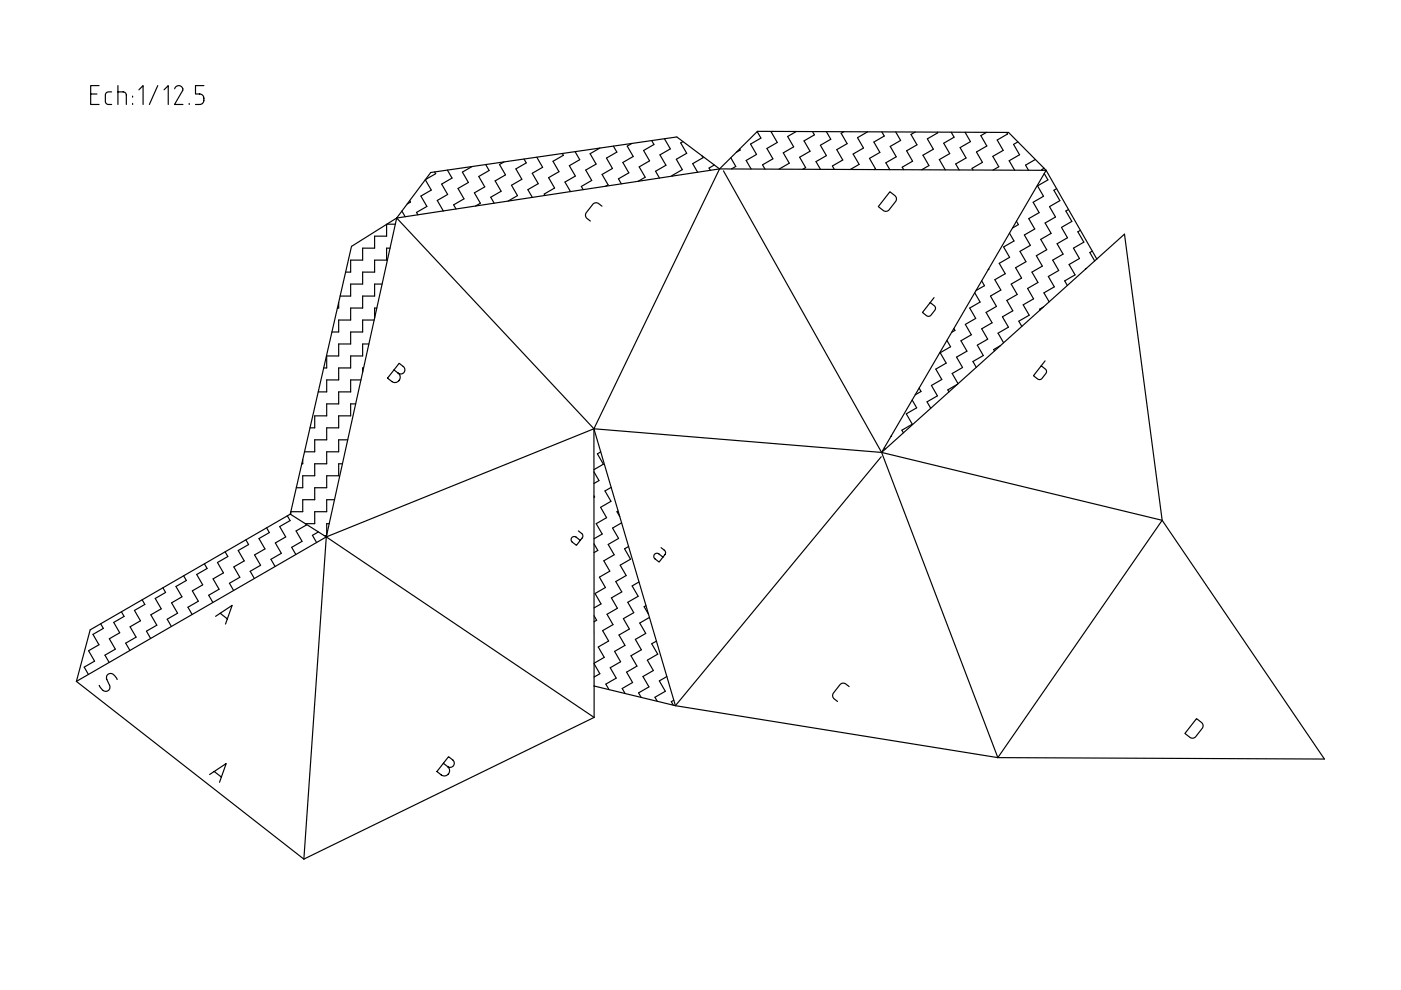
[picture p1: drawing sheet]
<svg xmlns="http://www.w3.org/2000/svg" width="297mm" height="210mm" viewBox="0 0 297 210" stroke-linecap="round" stroke-linejoin="round" font-family="sans-serif">
<g fill="none" stroke="#000" stroke-width=".25">
<path d="M19.2 19.9h1.4M21 18.2h-1.8v4h1.8M23.7 19.5h-.7a.67 .67 0 0 0-.7 .7v1.3a.67 .67 0 0 0 .7 .7h.7M25 19.5h1.1a.67 .67 0 0 1 .7 .7v2M25 18.2v4M29.4 19l.9-.8v4M33.4 18.2l-1.7 4M34.8 19l.9-.8v4M37 18.8a.87 .87 0 0 1 1.1-.6 .87 .87 0 0 1 .6 1l-1.7 3h1.8M43.2 18.2h-1.8v1.7h.9a1.13 1.13 0 0 1 .9 1.1 1.13 1.13 0 0 1-.9 1.2h-.9M28.1 20.4v.2M28.1 21.9v.3"/>
<path d="M40.1 21.9v.3M90.2 38.1l1.2 2.2-2.2 1.3 1.3 2.2-2.2 1.2 .3 .5M92.2 36.5l.2 .3-2.2 1.3M94.9 36.1l.9 1.7-2.2 1.2 1.3 2.2-2.2 1.3 1.2 2.2M100.1 35.3l-2.1 1.2 1.3 2.2-2.2 1.3 1.3 2.2-2.2 1.2 .5 .9M103 34.9l.7 1.3-2.2 1.2 1.3 2.2-2.2 1.3 1.2 2.2-1 .6M106.9 34.3l-1 .6 1.3 2.2-2.2 1.3 1.2 2.2-2.2 1.2 .8 1.3M111.1 33.7l.5 .8-2.2 1.3 1.2 2.2-2.2 1.3 1.3 2.2-2 1.1M113.8 33.3l1.2 2.2-2.2 1.2 1.3 2.2-2.2 1.3 1 1.7M119.2 32.5l.2 .4-2.2 1.3 1.3 2.2-2.2 1.3 1.3 2.2-2.2 1.2 .2 .3M121.9 32.2l1 1.7-2.2 1.2 1.3 2.2-2.2 1.3 1.2 2M127.2 31.4l-2.1 1.2 1.3 2.2-2.2 1.3 1.3 2.2-2.2 1.2 .3 .7"/>
<path d="M130.1 31l.7 1.3-2.2 1.2 1.3 2.2-2.2 1.3 1.2 2.2-.5 .3M134 30.4l-1 .6 1.3 2.2-2.2 1.3 1.2 2.1-2.2 1.3 .6 1.1M138.2 29.8l.5 .8-2.2 1.3 1.2 2.2-2.2 1.3 1.3 2.2-1.5 .8M140.9 29.4l1.2 2.2-2.2 1.2 1.3 2.2-2.2 1.3 .8 1.4M144.8 30l-.5 .3 1.3 2.2-2.2 1.3 1.3 2.2-2.2 1.2v.1M148.8 33l.3 .4-2.2 1.3 1 1.8M151.5 35l-1.2 .6 .3 .5M152.6 35.8l-26.7 55.1M152.6 35.8l69.2 .3M152.6 35.8l-9.1-6.8-52.2 7.6-7.2 9.6M152.6 35.8l8-8 53.2 .3 8 8M152.6 35.8l-68.5 10.4"/>
<path d="M153.4 36.2l33.5 59.7M154.9 33.5l1.1 1.8-.9 .5M156.8 31.6l.1 .2-.8 .5M160.5 27.9l.8 1.4-2.2 1.2 1.3 2.2-2.2 1.3 1.1 1.8M163.8 27.9l-.3 .1 1.3 2.2-2.2 1.3 1.3 2.2-2.2 1.2 .5 1M168.8 27.9l-1.8 1 1.3 2.2-2.2 1.3 1.2 2.2-2.1 1.3M172.3 27.9l.4 .7-2.2 1.3 1.2 2.2-2.2 1.2 1.3 2.2-.6 .4M175.2 27.9l.9 1.6-2.2 1.3 1.3 2.2-2.2 1.3 1 1.6M178.9 27.9l-.6 .4 1.3 2.2-2.2 1.2 1.3 2.2-2.2 1.3 .4 .7M184 27.9l-2.2 1.3 1.3 2.2-2.2 1.3 1.2 2.2-1.8 1M187 28l.5 .8-2.2 1.3 1.2 2.2-2.2 1.3 1.3 2.2-.3 .2M189.9 28l1 1.8-2.2 1.2 1.3 2.2-2.2 1.3 .9 1.5"/>
<path d="M194 28l-.9 .5 1.3 2.2-2.2 1.3 1.3 2.2-2.2 1.2 .3 .6M198.7 28l.1 .2-2.2 1.2 1.3 2.2-2.2 1.3 1.3 2.2-1.6 .9M201.7 28l.6 1.1-2.2 1.3 1.3 2.2-2.2 1.2 1.2 2.2M204.6 28l1.2 2-2.2 1.3 1.2 2.2-2.2 1.3 .8 1.2M209.2 28.1l-1.2 .7 1.2 2.2-2.2 1.2 1.3 2.2-2.2 1.3 .2 .3M213.4 28.1l.2 .3-2.2 1.3 1.3 2.2-2.2 1.3 1.3 2.2-1.3 .7M215.8 30.1l-.9 .5 1.3 2.2-2.2 1.3 1.1 2M219.5 33.8l-2.1 1.2 .7 1.1M221.4 35.7l-.5 .2 .1 .2M221.4 36.8l.8 1.3-2.2 1.3 1.2 2.2-2.2 1.3 1.3 2.2-2.2 1.3 1.3 2.2-2.2 1.2 1.3 2.2-2.2 1.3 1.2 2.2-2.2 1.3 1.3 2.2-2.2 1.2 1.3 2.2-2.2 1.3 1.2 2.2-2.2 1.3 1.3 2.2-2.2 1.2 1.2 2.1M221.8 36.1l-34.9 59.8M221.8 36.1l10.7 18.8"/>
<path d="M82 47.6v2.5h-2.6v2.5h-2.5v2.6h-2.6v2.5h-1M82 47.5h1.8M82.7 52.6h-.7v2.6h-2.6v2.5h-2.5v2.5h-2.6v2.6h-2.2M84.1 46.2l41.8 44.7M84.1 46.2l-9.6 6-13 56.8M84.1 46.2l-14.9 67.6M85.2 44.8l.7 1.2M86.9 42.5l.1 .3-.7 .5M127.6 43.7l-.7-.5a.89 .89 0 0 0-1.2 .1l-1.4 1.8a.89 .89 0 0 0 .2 1.2l.7 .6M188.7 40.7l1 .8a.89 .89 0 0 1 .2 1.2l-1.4 1.8a.89 .89 0 0 1-1.2 .1l-1.1-.8zM208.1 59.5l.6 1.1-1.8 1M209.6 57l-.1 .2"/>
<path d="M214 49.4l1 1.7-2.2 1.3 1.3 2.2-2.2 1.2 1.2 2.2-2.2 1.3 1.3 2.2-2.2 1.3 1.3 2.2-2.2 1.2 1.2 2.2-2.2 1.3 1.3 2.2-2.2 1.3 1.3 2.2-2.2 1.3 .7 1.2M215.5 46.9l.4 .7-1.2 .7M224 40l-.6 .3 1.3 2.2-2.2 1.3 1.3 2.2-2.2 1.3 1.3 2.2-2.2 1.3 1.2 2.2-2.2 1.2 1.3 2.2-2.2 1.3 1.3 2.2-2.2 1.3 1.2 2.2-2.2 1.2 1.3 2.2-2.2 1.3 .6 1.1M226.5 44.4l-.5 .3 1.3 2.2-2.2 1.3 1.2 2.2-2.2 1.3 1.3 2.2-2.2 1.3 1.3 2.2-2.2 1.2 1.2 2.2-2.2 1.3 1.1 1.9M229.1 48.8l-.6 .3 1.3 2.2-2.2 1.3 1.3 2.2-2.2 1.3 1.2 2.2-2.2 1.3 .6 .9M230.1 57l.1 .1M230.3 56.9l-.2 .1M231.6 53.2l-.5 .3 1 1.8M232.5 54.9l-45.6 41M232.5 54.9l5.9-5.3 8 60.7M71.8 64.1v1.2h-.3M77.1 78h-.2v.9"/>
<path d="M78.2 72.9h-1.3v2.6h-2.6v2.5h-2.5v2.6h-2.5v2.5h-1.8M79.3 67.9h-2.4v2.5h-2.6v2.5h-2.5v2.6h-2.5v2.5h-.7M79.9 65.3h-.5v2.1M81 60.2h-1.6v2.6h-2.5v2.5h-2.6v2.6h-2.5v2.5h-1.4M83.5 78.4l.9 .7M84.6 77l.9 .7a.89 .89 0 0 1 .2 1.2 .89 .89 0 0 1-1.3 .2 1.11 1.11 0 0 1 .2 1.6 1.11 1.11 0 0 1-1.5 .2l-.9-.7zM198 63.1l-2.4 3.2 .9 .6a.67 .67 0 0 0 .9-.1l.8-1a.67 .67 0 0 0-.1-1l-.9-.6M200.8 72.2l.7 1.3-2.2 1.3 1.3 2.2-2.2 1.3 1.3 2.2-2.2 1.2 1.3 2.2-2.2 1.3 .7 1.4M202.2 69.7l.3 .4-.7 .4M206.7 62.1l1.1 1.9-2.2 1.3 1.3 2.2-2.2 1.3 1.2 2.2-2.2 1.3 1.3 2.2-2.2 1.2 1.3 2.2-2.2 1.3 1.2 2.2M212.1 73.3l-1.4 .8 .2 .3M221.2 65.1l-.8 .5 .1 .1"/>
<path d="M221.6 76.5l-2.5 3.2 .9 .6a.67 .67 0 0 0 .9-.1l.8-1a.67 .67 0 0 0-.1-1l-.8-.6M64.2 97.5v.8h-.2M72.6 98.3h-.8v2.6h-2.5v2.5h-2.6v2.6h-2.5v2.5h-2.5M73.7 93.3h-1.9v2.5h-2.5v2.5h-2.6v2.6h-2.5v2.5h-1.4M75.4 85.6h-1.1v2.6h-2.5v2.5h-2.5v2.6h-2.6v2.5h-2.1M76.5 80.6h-2.2v2.5h-2.5v2.5h-2.5v2.6h-2.6v2.5h-1M125.9 90.9l-56.7 22.9M125.9 90.9l.1 61.2M125.9 90.9l61 5M125.9 90.9l17.3 58.7M127.4 95.8l-.7 .4 1.2 2.2-2 1.2M186.8 96.8l-43.6 52.8"/>
<path d="M186.9 95.9l24.7 64.7M186.9 95.9l59.5 14.4M187.5 94.9l.2 .3M189 92.4l-.1 .2M193.4 84.8l1 1.7-2.2 1.2 1.2 2.2-2.2 1.3 .3 .6M194.9 82.3l.4 .7-1.3 .7M203 81.5l-2.1 1.2 .3 .4M43.3 119.5l.6 1-2.2 1.3 1.3 2.2-2.2 1.3 1.2 2.2-2.2 1.2 .9 1.6M47.7 117l.6 1-2.2 1.3 1.3 2.2-2.2 1.2 1.2 2.2-2.2 1.3 .9 1.5M52.1 114.5l.6 1-2.2 1.2 1.3 2.2-2.2 1.3 1.2 2.2-2.2 1.3 .9 1.5M56.5 111.9l.6 1-2.2 1.3 1.3 2.2-2.2 1.3 1.2 2.2-2.2 1.2 .9 1.6M60.9 109.4l.6 1-2.2 1.2 1.3 2.2-2.2 1.3 1.2 2.2-2.2 1.3 .9 1.5"/>
<path d="M61.5 109l7.7 4.8M61.5 109l-42.4 24.5-2.9 11M61.6 108.6v.5M64.9 111.1l.1 .2-2.2 1.3 1.2 2.2-2.2 1.2 .9 1.6M67.5 112.8l-1.3 .7 .9 1.5M68.8 113.6h.4M69.2 113.8l-4.8 68.4M69.2 113.8l-53 30.7M69.2 113.8l56.8 38.3M69.8 111h-.5v2.4M70.9 106h-1.6v2.5h-2.6v2.5h-2M122.6 112.6l.7 .5a.67 .67 0 0 1 .1 1l-1.2 1.5-.9-.7a.67 .67 0 0 1-.1-.9 .67 .67 0 0 1 1-.1l.8 .7"/>
<path d="M125.9 100l1.1 1.9-1.1 .6M125.9 105.1l.2 .3h-.2M125.9 115.3l.8 1.4-.8 .5M129.6 103.3l-1.3 .8 1.2 2.2-2.2 1.3 1.3 2.2-2.2 1.2 1.3 2.2-1.8 1M131.1 108.4l-.3 .1 .6 1M131.8 110.9l-1.9 1.1 1.2 2.2-2.2 1.2 1.3 2.2-2.2 1.3 1.3 2.2-2.2 1.3 1.3 2.2-2.2 1.2 1.2 2.2-1.5 .9M133.3 115.9l-.9 .5 1.3 2.2-2.2 1.2 1.3 2.2-2.2 1.3 1.2 2.2-2.2 1.3 1.3 2.2-2.2 1.2 1.3 2.2-2.2 1.3 1.2 2.2-2.2 1.3 1.3 2.2-2.1 1.2M140.2 116.1l.7 .6a.67 .67 0 0 1 .1 .9l-1.3 1.6-.8-.7a.67 .67 0 0 1-.1-.9 .67 .67 0 0 1 .9-.2l.9 .7M246.4 110.3l-34.8 50.3M246.4 110.3l34.4 50.6-69.2-.3M21.3 132.3l.6 .9-2.2 1.3 1.3 2.2-2.2 1.3 1.3 2.2-2.2 1.2 .8 1.6M25.7 129.7l.6 1-2.2 1.3 1.3 2.2-2.2 1.2 1.3 2.2-2.2 1.3 .8 1.6"/>
<path d="M30.1 127.2l.6 1-2.2 1.2 1.3 2.2-2.2 1.3 1.3 2.2-2.2 1.3 .8 1.5M34.5 124.6l.6 1-2.2 1.3 1.3 2.2-2.2 1.3 1.2 2.2-2.1 1.2 .8 1.6M38.9 122.1l.6 1-2.2 1.2 1.3 2.2-2.2 1.3 1.2 2.2-2.2 1.3 .9 1.5M45.7 130.7l3.5-2.4-1.4 4M46.7 130l1.5 1.2M126 130.6l.5 .9-.5 .3M135.5 123.4l-1.5 .8 1.3 2.2-2.2 1.3 1.3 2.2-2.2 1.3 1.2 2.2-2.2 1.2 1.3 2.2-2.2 1.3 1.3 2.2-2.2 1.3 1.3 2.2-2.2 1.2 .6 1.2M137 128.4l-.4 .2 .9 1.6M137.7 130.9l-2.1 1.2 1.3 2.2-2.2 1.3 1.3 2.2-2.2 1.2 1.3 2.2-2.2 1.3 1.2 2.2-2.2 1.3 .6 1M139.2 135.9l-1 .6 1.2 2.2-2.2 1.3 1.3 2.2-2.2 1.2 1.3 2.2-2.2 1.3 .5 1M16.2 144.5l48.2 37.7M24.8 144l-.3-.5a.98 .98 0 0 0-1.1-.7 .98 .98 0 0 0-.8 1l.6 1.5a.91 .91 0 0 1-.4 1.2 .91 .91 0 0 1-1.2-.3l-.6-.9"/>
<path d="M126 140.7l1.2 2.1-1.2 .8M126 145.5l17.2 4.1M126 152.1l-61.6 30.1M141.4 143.4l-1.6 1 1.3 2.2-2.2 1.2 .5 .9M142.9 148.5l-.6 .3 .5 .7M143.2 149.6l68.4 11M180 145.6l-.7-.6a.89 .89 0 0 0-1.2 .2l-1.4 1.7a.89 .89 0 0 0 .2 1.3l.7 .5M253.7 152.4l1 .8a.89 .89 0 0 1 .2 1.2l-1.4 1.8a.89 .89 0 0 1-1.2 .1l-1.1-.8zM44.4 164.2l3.6-2.3-1.5 4M45.4 163.6l1.5 1.2M94 161.8l.9 .7a1.11 1.11 0 0 1 .2 1.6 1.11 1.11 0 0 1-1.6 .2l-.9-.7 2.5-3.2 .9 .7a.89 .89 0 0 1 .1 1.3 .89 .89 0 0 1-1.2 .1"/>
</g>
</svg>
